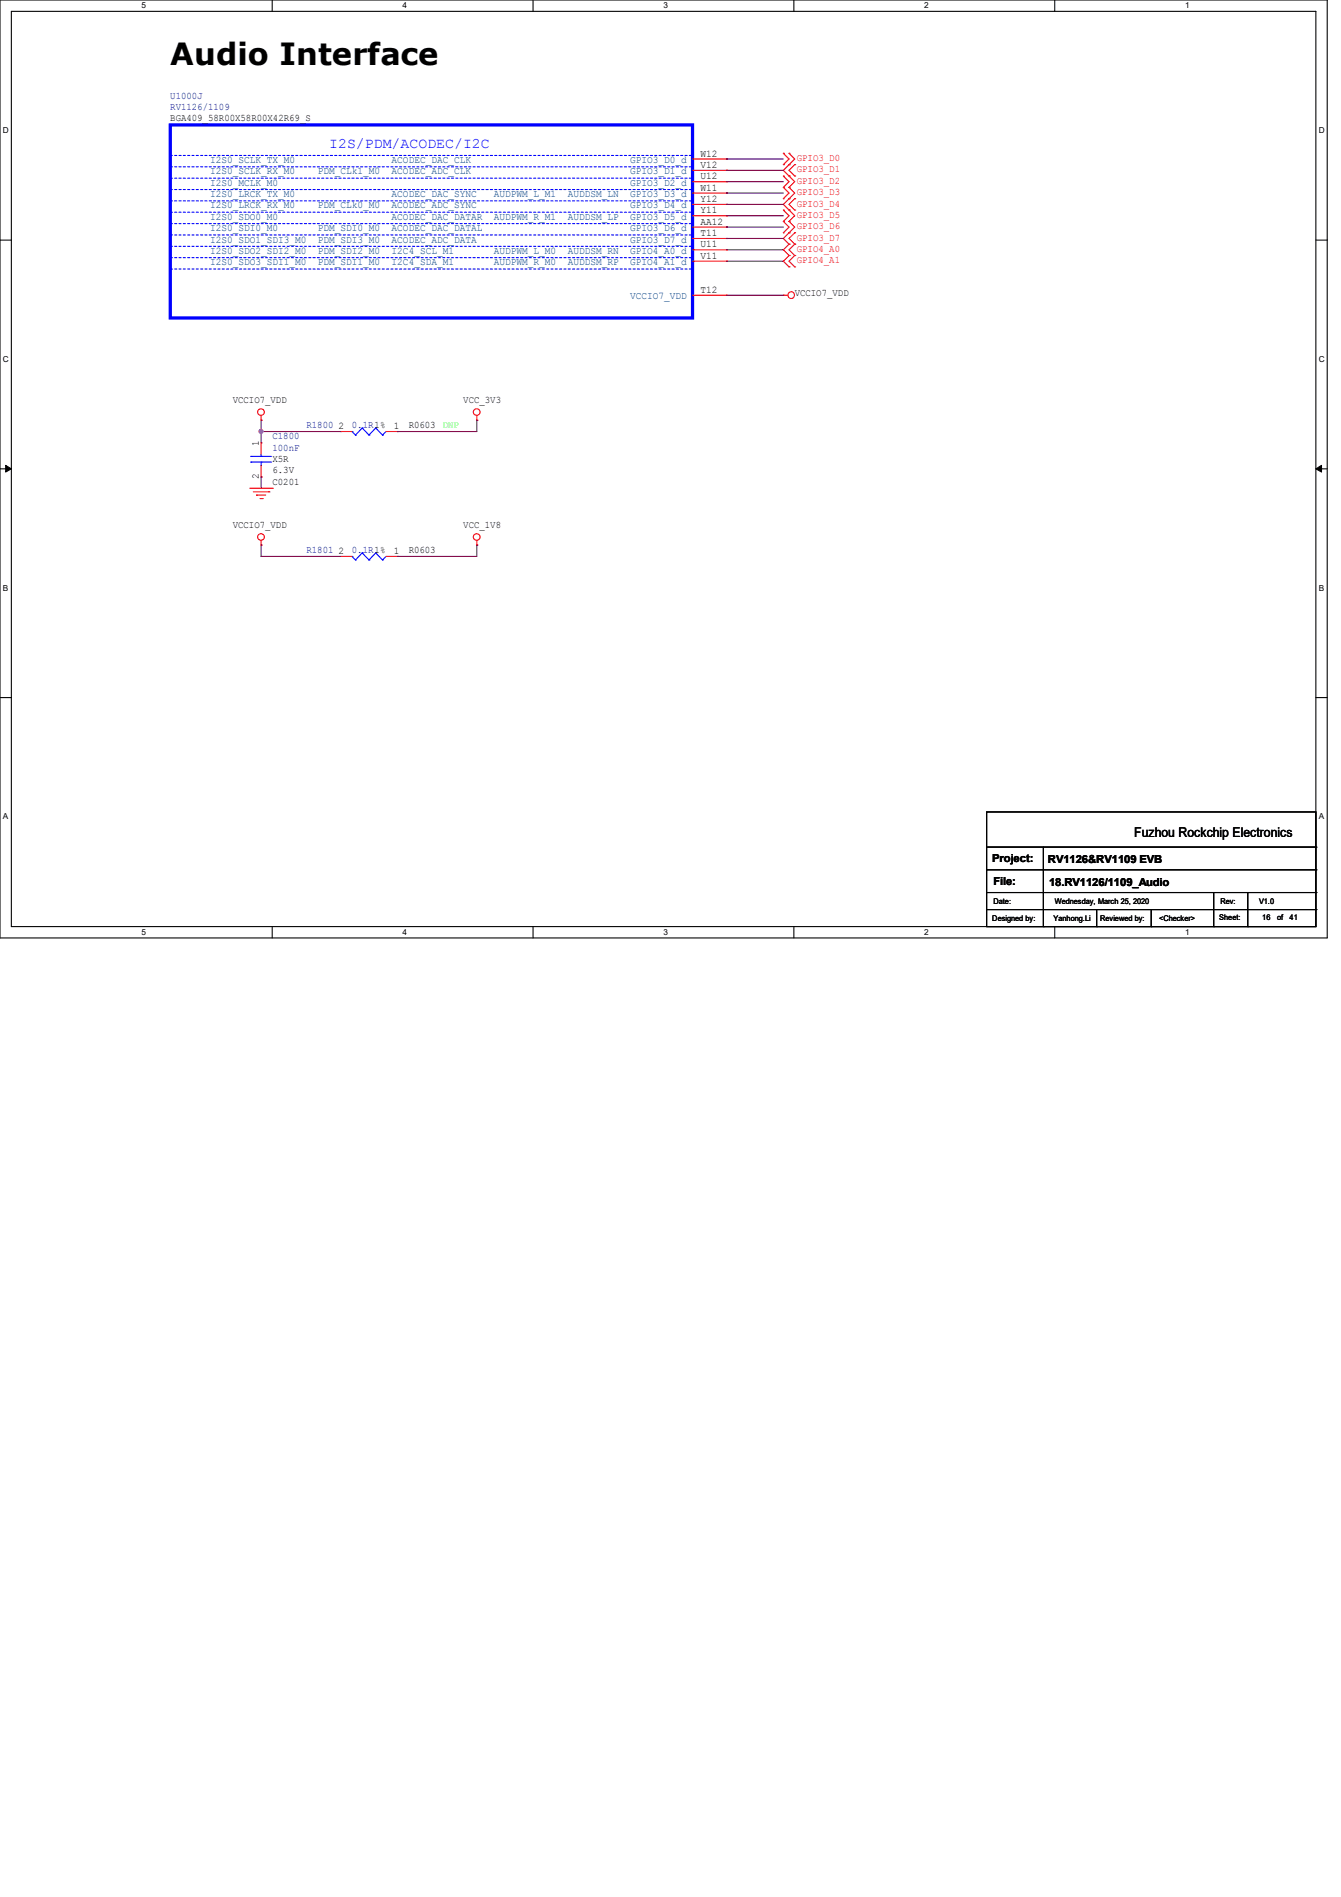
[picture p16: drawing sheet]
<svg xmlns="http://www.w3.org/2000/svg" width="210mm" height="297mm" viewBox="0 0 210 297" stroke-linecap="round" stroke-linejoin="round" font-family="sans-serif">
<defs><g id="words">
<text font-size="4.8" x="26.7" y="10.2">Audio Interface</text>
<text font-size="2.3" fill="#00f" x="51.6" y="23.2">I2S/PDM/ACODEC/I2C</text>
<text font-size="2.1" x="177.6" y="131">Fuzhou Rockchip Electronics</text>
<g font-size="1.7">
<text x="155.4" y="135">Project:</text>
<text x="164.1" y="135.1">RV1126&amp;RV1109 EVB</text>
<text x="155.6" y="138.5">File:</text>
<text x="164.3" y="138.7">18.RV1126/1109_Audio</text>
</g>
<g font-size="1.6" fill="#000080">
<text x="26.7" y="15.5">U1000J</text>
<text x="26.7" y="17.2">RV1126/1109</text>
<text x="42.7" y="68.8">C1800</text>
<text x="42.7" y="70.6">100nF</text>
<text x="48" y="67">R1800</text>
<text x="55.1" y="67">0.1R1%</text>
<text x="48" y="86.6">R1801</text>
<text x="55.1" y="86.6">0.1R1%</text>
</g>
<g font-size="1.6">
<text x="26.7" y="19">BGA409_58R00X58R00X42R69_S</text>
<text x="109.7" y="24.5">W12</text>
<text x="109.7" y="26.3">V12</text>
<text x="109.7" y="28.1">U12</text>
<text x="109.7" y="29.8">W11</text>
<text x="109.7" y="31.6">Y12</text>
<text x="109.7" y="33.4">Y11</text>
<text x="109.7" y="35.2">AA12</text>
<text x="109.7" y="37">T11</text>
<text x="109.7" y="38.7">U11</text>
<text x="109.7" y="40.5">V11</text>
<text x="109.7" y="45.8">T12</text>
<text x="124.5" y="46.4">VCCIO7_VDD</text>
<text x="36.4" y="63.1">VCCIO7_VDD</text>
<text x="72.6" y="63.1">VCC_3V3</text>
<text x="40.5" y="69.9" transform="rotate(-90 40.5 69.9)">1</text>
<text x="53" y="67.2">2</text>
<text x="61.7" y="67.2">1</text>
<text x="64" y="67">R0603</text>
<text x="40.5" y="75" transform="rotate(-90 40.5 75)">2</text>
<text x="42.7" y="75.9">C0201</text>
<text x="42.7" y="72.3">X5R</text>
<text x="42.7" y="74.1">6.3V</text>
<text x="36.4" y="82.7">VCCIO7_VDD</text>
<text x="72.6" y="82.7">VCC_1V8</text>
<text x="53" y="86.7">2</text>
<text x="61.7" y="86.7">1</text>
<text x="64" y="86.6">R0603</text>
</g>
<g font-size="1.6" fill="#004080">
<text x="32.9" y="25.5">I2S0_SCLK_TX_M0</text>
<text x="32.9" y="27.3">I2S0_SCLK_RX_M0</text>
<text x="32.9" y="29.1">I2S0_MCLK_M0</text>
<text x="49.8" y="27.3">PDM_CLk1_M0</text>
<text x="61.3" y="25.5">ACODEC_DAC_CLK</text>
<text x="61.3" y="27.3">ACODEC_ADC_CLK</text>
<text x="98.7" y="25.5">GPIO3_D0_d</text>
<text x="98.7" y="27.3">GPIO3_D1_d</text>
<text x="98.7" y="29.1">GPIO3_D2_d</text>
<text x="32.9" y="32.6">I2S0_LRCK_RX_M0</text>
<text x="32.9" y="34.4">I2S0_SDO0_M0</text>
<text x="32.9" y="30.9">I2S0_LRCK_TX_M0</text>
<text x="49.8" y="32.6">PDM_CLk0_M0</text>
<text x="61.3" y="32.6">ACODEC_ADC_SYNC</text>
<text x="61.3" y="34.4">ACODEC_DAC_DATAR</text>
<text x="61.3" y="30.9">ACODEC_DAC_SYNC</text>
<text x="77.3" y="34.4">AUDPWM_R_M1</text>
<text x="77.3" y="30.9">AUDPWM_L_M1</text>
<text x="88.9" y="34.4">AUDDSM_LP</text>
<text x="88.9" y="30.9">AUDDSM_LN</text>
<text x="98.7" y="32.6">GPIO3_D4_d</text>
<text x="98.7" y="34.4">GPIO3_D5_d</text>
<text x="98.7" y="30.9">GPIO3_D3_d</text>
<text x="32.9" y="36.2">I2S0_SDI0_M0</text>
<text x="32.9" y="38">I2S0_SDO1_SDI3_M0</text>
<text x="32.9" y="39.8">I2S0_SDO2_SDI2_M0</text>
<text x="32.9" y="41.5">I2S0_SDO3_SDI1_M0</text>
<text x="49.8" y="36.2">PDM_SDI0_M0</text>
<text x="49.8" y="38">PDM_SDI3_M0</text>
<text x="49.8" y="39.8">PDM_SDI2_M0</text>
<text x="49.8" y="41.5">PDM_SDI1_M0</text>
<text x="61.3" y="36.2">ACODEC_DAC_DATAL</text>
<text x="61.3" y="38">ACODEC_ADC_DATA</text>
<text x="61.3" y="39.8">I2C4_SCL_M1</text>
<text x="61.3" y="41.5">I2C4_SDA_M1</text>
<text x="77.3" y="39.8">AUDPWM_L_M0</text>
<text x="77.3" y="41.5">AUDPWM_R_M0</text>
<text x="88.9" y="39.8">AUDDSM_RN</text>
<text x="88.9" y="41.5">AUDDSM_RP</text>
<text x="98.7" y="36.2">GPIO3_D6_d</text>
<text x="98.7" y="38">GPIO3_D7_d</text>
<text x="98.7" y="39.8">GPIO4_A0_d</text>
<text x="98.7" y="41.5">GPIO4_A1_d</text>
<text x="98.7" y="46.9">VCCIO7_VDD</text>
</g>
<g font-size="1.6" fill="#f00">
<text x="124.8" y="28.8">GPIO3_D2</text>
<text x="124.8" y="25.2">GPIO3_D0</text>
<text x="124.8" y="27">GPIO3_D1</text>
<text x="124.8" y="30.6">GPIO3_D3</text>
<text x="124.8" y="32.3">GPIO3_D4</text>
<text x="124.8" y="34.1">GPIO3_D5</text>
<text x="124.8" y="35.9">GPIO3_D6</text>
<text x="124.8" y="39.5">GPIO4_A0</text>
<text x="124.8" y="41.2">GPIO4_A1</text>
<text x="124.8" y="37.7">GPIO3_D7</text>
</g>
<text font-size="1.6" fill="#0f0" x="69.3" y="67">DNP</text>
<g font-size="1.3">
<text x="22.2" y="1.3">5</text>
<text x="63" y="1.3">4</text>
<text x="103.9" y="1.3">3</text>
<text x="144.7" y="1.3">2</text>
<text x="185.6" y="1.3">1</text>
<text x=".5" y="20.8">D</text>
<text x="206.5" y="20.8">D</text>
<text x=".5" y="56.6">C</text>
<text x="206.5" y="56.6">C</text>
<text x=".5" y="92.5">B</text>
<text x="206.5" y="92.5">B</text>
<text x=".5" y="128.3">A</text>
<text x="206.5" y="128.3">A</text>
<text x="22.2" y="146.4">5</text>
<text x="63" y="146.4">4</text>
<text x="103.9" y="146.4">3</text>
<text x="144.7" y="146.4">2</text>
<text x="185.6" y="146.4">1</text>
</g>
<g font-size="1.2">
<text x="155.6" y="141.6">Date:</text>
<text x="165.2" y="141.6">Wednesday, March 25, 2020</text>
<text x="191.1" y="141.6">Rev:</text>
<text x="197.2" y="141.6">V1.0</text>
<text x="155.4" y="144.3">Designed by:</text>
<text x="165" y="144.3">Yanhong.Li</text>
<text x="172.3" y="144.3">Reviewed by:</text>
<text x="181.5" y="144.3">&lt;Checker&gt;</text>
<text x="191" y="144.1">Sheet:</text>
<text x="197.7" y="144.1">16</text>
<text x="200" y="144.1">of</text>
<text x="202" y="144.1">41</text>
</g>
</g></defs>
<path d="M0 0h207.9v146.9h-207.9zM1.8 1.8h204.3v143.3h-204.3z" fill="none" stroke="#000" stroke-width=".17"/>
<g fill="#fff">
<path d="M22.2 .2h.7v1.4h-.7z"/>
<path d="M22.2 145.2h.7v1.4h-.7z"/>
</g>
<path d="M42.6 0v1.8M42.6 145.1v1.8" fill="none" stroke="#000" stroke-width=".17"/>
<g fill="#fff">
<path d="M63 .2h.7v1.4h-.7z"/>
<path d="M63 145.2h.7v1.4h-.7z"/>
</g>
<path d="M83.5 0v1.8M83.5 145.1v1.8" fill="none" stroke="#000" stroke-width=".17"/>
<g fill="#fff">
<path d="M103.9 .2h.7v1.4h-.7z"/>
<path d="M103.9 145.2h.7v1.4h-.7z"/>
</g>
<path d="M124.3 0v1.8M124.3 145.1v1.8" fill="none" stroke="#000" stroke-width=".17"/>
<g fill="#fff">
<path d="M144.7 .2h.7v1.4h-.7z"/>
<path d="M144.7 145.2h.7v1.4h-.7z"/>
</g>
<path d="M165.2 0v1.8M165.2 145.1v1.8" fill="none" stroke="#000" stroke-width=".17"/>
<g fill="#fff">
<path d="M185.6 .2h.7v1.4h-.7z"/>
<path d="M185.6 145.2h.7v1.4h-.7z"/>
<path d="M.5 19.7h.9v1.4h-.9z"/>
<path d="M206.5 19.7h.9v1.4h-.9z"/>
<path d="M.5 55.5h.9v1.4h-.9z"/>
<path d="M206.5 55.5h.9v1.4h-.9z"/>
</g>
<path d="M0 37.6h1.8M206.1 37.6h1.8" fill="none" stroke="#000" stroke-width=".17"/>
<g fill="#fff">
<path d="M.5 91.3h.8v1.4h-.8z"/>
<path d="M206.5 91.3h.8v1.4h-.8z"/>
</g>
<path d="M0 73.4h1.8M206.1 73.4h1.8" fill="none" stroke="#000" stroke-width=".17"/>
<path d="M.9 72.9l.9 .5-.9 .5zM206.1 73.4l.9-.5v1z" fill="#000" stroke="#000" stroke-width=".16"/>
<g fill="#fff">
<path d="M.5 127.1h.8v1.4h-.8z"/>
<path d="M206.5 127.1h.8v1.4h-.8z"/>
</g>
<g fill="none" stroke="#000" stroke-width=".17">
<path d="M0 109.2h1.8M206.1 109.2h1.8M154.5 127.1h51.6v18h-51.6zM154.5 132.6h51.6M154.5 136.2h51.6M154.5 139.7h51.6M163.4 132.6v12.5M190.1 139.7v5.4M195.4 139.7v5.4M206.1 132.6h.1M206.1 136.2h.1M206.1 139.7h.1"/>
<path d="M154.5 142.4h51.6M163.4 145.1h.1M171.7 145.1h.1M171.7 142.4v2.7M180.3 145.1h.1M180.3 142.4v2.7M190.1 145.1h.1M195.4 145.1h.1M206.1 142.4h.1"/>
</g>
<g fill="none" stroke="#f00" stroke-width=".17">
<path d="M108.5 24.9h5.3M108.5 26.7h5.3M108.5 28.4h5.3M108.5 32h5.3M108.5 33.8h5.3M108.5 35.6h5.3M108.5 37.3h5.3M108.5 39.1h5.3M108.5 30.2h5.3M113.8 24.9h.1M113.8 26.7h.1M113.8 28.4h.1"/>
<path d="M113.8 32h.1M113.8 33.8h.1M113.8 35.6h.1M113.8 37.3h.1M113.8 39.1h.1M113.8 30.2h.1M122.7 29.3h.1M122.7 27.6h.1M122.7 25.8h.1M122.7 24h.1M122.7 31.1h.1M122.7 34.7h.1"/>
<path d="M122.7 32.9h.1M122.7 36.4h.1M122.7 27.6l.9 .8-.9 .9M122.7 24l.9 .9-.9 .9M122.7 29.3l.9 .9-.9 .9M122.7 32.9l.9 .9-.9 .9M122.7 34.7l.9 .9-.9 .8M123.6 29.3h.1M123.6 27.6h.1M123.6 25.8h.1M123.6 24h.1M123.6 31.1h.1"/>
<path d="M123.6 32.9h.1M123.6 38.2h.1M123.6 34.7h.1M123.6 36.4h.1M123.6 24l.9 .9-1.8 1.8 1.8 1.7-.9 .9M123.6 29.3l.9 .9-1.8 1.8 1.8 1.8-.9 .9M123.6 38.2l-.9 .9 .9 .9M123.6 34.7l.9 .9-1.8 1.7 .9 .9M124.5 32.9h.1M124.5 31.1h.1M124.5 27.6h.1M124.5 25.8h.1"/>
<path d="M124.5 38.2h.1M124.5 36.4h.1M124.5 31.1l-.9 .9 .9 .9M124.5 25.8l-.9 .9 .9 .9M124.5 38.2l-.9 .9 .9 .9M124.5 36.4l-.9 .9 .9 .9M108.5 46.2h5.3M108.5 40.9h5.3M113.8 40.9h.1M113.8 46.2h.1M122.7 46.2h.1M122.7 46.2h.7"/>
<path d="M123.6 40h.1M123.6 41.8h.1M123.6 40l-.9 .9 .9 .9M124.5 40h.1M124.5 41.8h.1M124.5 40l-.9 .9 .9 .9M39.1 76.5h3.6M39.7 77h2.4M40.2 77.5h.1M40.2 77.5h1.4M40.7 78.1h.4M40.9 65.8h.1"/>
<path d="M40.9 69.3h.1M40.9 74.7h.1M40.9 65.1v.7M40.9 69.3v1.8M40.9 72.9v1.8M41.1 78.1h.1M42.1 77h.1M42.7 76.5h.1M53.3 67.6h.1M53.3 67.6h1.8M60.5 67.6h1.7M62.2 67.6h.1"/>
<path d="M74.7 65.8h.1M74.7 65.1v.7M40.9 85.3h.1M40.9 84.6v.7M53.3 87.1h.1M53.3 87.1h1.8M60.5 87.1h1.7M62.2 87.1h.1M74.7 85.3h.1M74.7 84.6v.7"/>
<circle cx="123.9" cy="46.2" r=".52"/>
<circle cx="40.9" cy="64.5" r=".52"/>
<circle cx="74.7" cy="64.5" r=".52"/>
<circle cx="40.9" cy="84.1" r=".52"/>
<circle cx="74.7" cy="84.1" r=".52"/>
</g>
<path d="M26.7 19.6h81.8v30.2h-81.8z" fill="none" stroke="#00f" stroke-width=".51"/>
<g fill="none" stroke="#00f" stroke-width=".17" stroke-dasharray=".3">
<path d="M26.7 24.3h81.8M26.7 26.1h81.8M26.7 27.9h81.8M26.7 29.7h81.8M26.7 31.5h81.8M26.7 33.2h81.8M26.7 35h81.8M26.7 36.8h81.8M26.7 38.6h81.8M108.5 24.3h.1M108.5 26.1h.1M108.5 27.9h.1"/>
<path d="M108.5 29.7h.1M108.5 31.5h.1M108.5 33.2h.1M108.5 35h.1M108.5 36.8h.1M108.5 38.6h.1M26.7 40.3h81.8M26.7 42.1h81.8M108.5 40.3h.1M108.5 42.1h.1"/>
</g>
<g fill="none" stroke="#00f" stroke-width=".17">
<path d="M39.3 72.3h.1M39.3 71.5h.1M39.3 72.3h3.2M39.3 71.5h3.2M40.9 71.5h.1M40.9 72.3h.1M40.9 71.1v.4M40.9 72.3v.6M55.1 67.6h.1M55.1 67.6l.6 .5M55.7 68.1h.1M56.7 67h.1"/>
<path d="M56.7 67l1.1 1.1M56.7 67l-1 1.1M57.8 68.1h.1M58.8 67h.1M58.8 67l1.1 1.1M58.8 67l-1 1.1M59.9 68.1h.1M60.5 67.6l-.6 .5M55.1 87.1h.1M55.1 87.1l.6 .6M55.7 87.7h.1M56.7 86.6h.1"/>
<path d="M56.7 86.6l1.1 1.1M56.7 86.6l-1 1.1M57.8 87.7h.1M58.8 86.6h.1M58.8 86.6l1.1 1.1M58.8 86.6l-1 1.1M59.9 87.7h.1M60.5 87.1l-.6 .6"/>
</g>
<g fill="none" stroke="#800040" stroke-width=".17">
<path d="M113.8 26.7h.1M113.8 28.4h.1M113.8 32h.1M113.8 30.2h.1M113.8 24.9h.1M113.8 35.6h.1M113.8 39.1h.1M113.8 33.8h.1M113.8 37.3h.1M113.8 26.7h8.9M113.8 28.4h8.9M113.8 32h8.9"/>
<path d="M113.8 30.2h8.9M113.8 24.9h8.9M113.8 35.6h8.9M113.8 39.1h8.9M113.8 33.8h8.9M113.8 37.3h8.9M113.8 46.2h.1M113.8 40.9h.1M113.8 46.2h8.9M113.8 40.9h8.9M40.9 67.6h.1M40.9 74.7h.1"/>
<path d="M40.9 65.8h.1M40.9 67.6h12.4M40.9 65.8v3.5M40.9 74.7v1.8M62.2 67.6h.1M74.7 65.8h.1M74.7 65.8v1.8h-12.5M40.9 87.1h.1M40.9 85.3h.1M40.9 85.3v1.8M40.9 87.1h12.4M62.2 87.1h.1"/>
<path d="M74.7 85.3h.1M74.7 85.3v1.8h-12.5"/>
</g>
<circle cx="40.9" cy="67.5" r=".32" fill="#f0f" stroke="#f0f" stroke-width=".17"/>
<use href="#words"/>
</svg>
